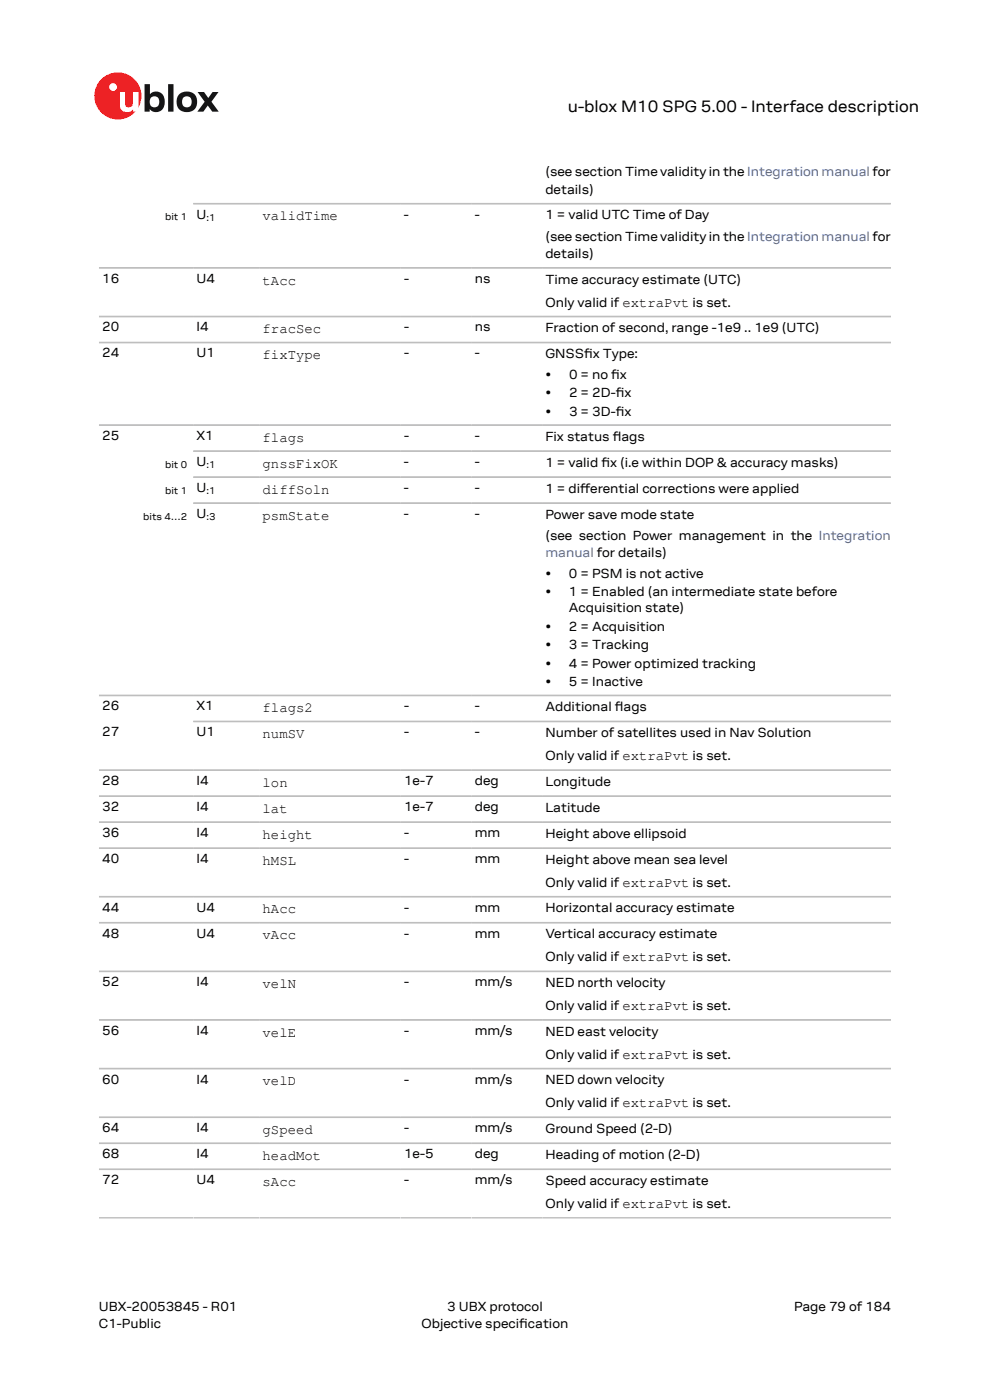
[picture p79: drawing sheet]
<svg xmlns="http://www.w3.org/2000/svg" width="210mm" height="297mm" viewBox="0 0 210 297" stroke-linecap="round" stroke-linejoin="round" font-family="sans-serif">
<defs><g id="words">
<text font-size="3.5" x="120.4" y="23.7">u-blox M10 SPG 5.00 - Interface description</text>
<g font-size="3">
<text x="55.7" y="46.8">validTime</text>
<text x="55.7" y="60.4">tAcc</text>
<text x="55.7" y="70.7">fracSec</text>
<text x="55.7" y="76.2">fixType</text>
<text x="55.7" y="93.7">flags</text>
<text x="55.7" y="99.2">gnssFixOK</text>
<text x="55.7" y="104.7">diffSoln</text>
<text x="55.7" y="110.3">psmState</text>
<text x="55.7" y="151.1">flags2</text>
<text x="55.7" y="156.6">numSV</text>
<text x="55.7" y="166.9">lon</text>
<text x="55.7" y="172.4">lat</text>
<text x="55.7" y="177.9">height</text>
<text x="55.7" y="183.5">hMSL</text>
<text x="55.7" y="193.8">hAcc</text>
<text x="55.7" y="199.3">vAcc</text>
<text x="55.7" y="209.6">velN</text>
<text x="55.7" y="219.9">velE</text>
<text x="55.7" y="230.2">velD</text>
<text x="55.7" y="240.5">gSpeed</text>
<text x="55.7" y="246.1">headMot</text>
<text x="55.7" y="251.6">sAcc</text>
</g>
<g font-size="2.8">
<text x="115.7" y="37.4">(see section Time validity in the Integration manual for</text>
<text x="115.7" y="41.1">details)</text>
<text x="41.7" y="46.4">U</text>
<text x="85.7" y="46.4">-</text>
<text x="100.7" y="46.4">-</text>
<text x="115.7" y="46.5">1 = valid UTC Time of Day</text>
<text x="115.7" y="51">(see section Time validity in the Integration manual for</text>
<text x="115.7" y="54.7">details)</text>
<text x="21.7" y="60">16</text>
<text x="41.7" y="60">U4</text>
<text x="85.7" y="60">-</text>
<text x="100.7" y="60">ns</text>
<text x="115.7" y="60.1">Time accuracy estimate (UTC)</text>
<text x="115.7" y="65">Only valid if extraPvt is set.</text>
<text x="21.7" y="70.3">20</text>
<text x="41.7" y="70.3">I4</text>
<text x="85.7" y="70.3">-</text>
<text x="100.7" y="70.3">ns</text>
<text x="115.7" y="70.5">Fraction of second, range -1e9 .. 1e9 (UTC)</text>
<text x="21.7" y="75.8">24</text>
<text x="41.7" y="75.8">U1</text>
<text x="85.7" y="75.8">-</text>
<text x="100.7" y="75.8">-</text>
<text x="115.7" y="76">GNSSfx Type:</text>
<text x="123.9" y="76">i</text>
<text x="115.7" y="80.4">•</text>
<text x="120.7" y="80.4">0 = no f</text>
<text x="129.7" y="80.4">ix</text>
<text x="115.7" y="84.3">•</text>
<text x="115.7" y="88.2">•</text>
<text x="120.7" y="84.3">2 = 2D-fx</text>
<text x="120.7" y="88.2">3 = 3D-fx</text>
<text x="130.6" y="84.3">i</text>
<text x="130.6" y="88.2">i</text>
<text x="21.7" y="93.3">25</text>
<text x="41.7" y="93.3">X1</text>
<text x="85.7" y="93.3">-</text>
<text x="100.7" y="93.3">-</text>
<text x="115.7" y="93.5">Fix status fags</text>
<text x="130" y="93.5">l</text>
<text x="41.7" y="98.9">U</text>
<text x="85.7" y="98.9">-</text>
<text x="100.7" y="98.9">-</text>
<text x="115.7" y="99">1 = valid fx (i.e within DOP &amp; accuracy masks)</text>
<text x="127.6" y="99">i</text>
<text x="41.7" y="104.4">U</text>
<text x="85.7" y="104.4">-</text>
<text x="100.7" y="104.4">-</text>
<text x="115.7" y="104.5">1 = diferential corrections were applied</text>
<text x="123.1" y="104.5">f</text>
<text x="41.7" y="109.9">U</text>
<text x="85.7" y="109.9">-</text>
<text x="100.7" y="109.9">-</text>
<text x="115.7" y="110">Power save mode state</text>
<text x="115.7" y="114.5">(see section Power management in the Integration</text>
<text x="115.7" y="122.6">•</text>
<text x="120.7" y="122.6">0 = PSM is not active</text>
<text x="115.7" y="126.5">•</text>
<text x="120.7" y="126.5">1 = Enabled (an intermediate state before</text>
<text x="120.7" y="129.9">Acquisition state)</text>
<text x="115.7" y="133.8">•</text>
<text x="115.7" y="137.7">•</text>
<text x="120.7" y="133.8">2 = Acquisition</text>
<text x="120.7" y="137.7">3 = Tracking</text>
<text x="115.7" y="141.6">•</text>
<text x="120.7" y="141.6">4 = Power optimized tracking</text>
<text x="115.7" y="145.6">•</text>
<text x="120.7" y="145.6">5 = Inactive</text>
<text x="21.7" y="150.7">26</text>
<text x="41.7" y="150.7">X1</text>
<text x="85.7" y="150.7">-</text>
<text x="100.7" y="150.7">-</text>
<text x="115.7" y="150.8">Additional fags</text>
<text x="130.4" y="150.8">l</text>
<text x="21.7" y="156">27</text>
<text x="41.7" y="156.2">U1</text>
<text x="85.7" y="156.2">-</text>
<text x="100.7" y="156.2">-</text>
<text x="115.7" y="156.4">Number of satellites used in Nav Solution</text>
<text x="115.7" y="161.2">Only valid if extraPvt is set.</text>
<text x="21.7" y="166.5">28</text>
<text x="41.7" y="166.5">I4</text>
<text x="85.7" y="166.5">1e-7</text>
<text x="100.7" y="166.5">deg</text>
<text x="115.7" y="166.7">Longitude</text>
<text x="21.7" y="172.1">32</text>
<text x="41.7" y="172.1">I4</text>
<text x="85.7" y="172.1">1e-7</text>
<text x="100.7" y="172.1">deg</text>
<text x="115.7" y="172.2">Latitude</text>
<text x="21.7" y="177.6">36</text>
<text x="41.7" y="177.6">I4</text>
<text x="85.7" y="177.6">-</text>
<text x="100.7" y="177.6">mm</text>
<text x="115.7" y="177.7">Height above ellipsoid</text>
<text x="21.7" y="183.1">40</text>
<text x="41.7" y="183.1">I4</text>
<text x="85.7" y="183.1">-</text>
<text x="100.7" y="183.1">mm</text>
<text x="115.7" y="183.2">Height above mean sea level</text>
<text x="115.7" y="188.1">Only valid if extraPvt is set.</text>
<text x="21.7" y="193.4">44</text>
<text x="41.7" y="193.4">U4</text>
<text x="85.7" y="193.4">-</text>
<text x="100.7" y="193.4">mm</text>
<text x="115.7" y="193.5">Horizontal accuracy estimate</text>
<text x="21.7" y="198.9">48</text>
<text x="41.7" y="198.9">U4</text>
<text x="85.7" y="198.9">-</text>
<text x="100.7" y="198.9">mm</text>
<text x="115.7" y="199.1">Vertical accuracy estimate</text>
<text x="115.7" y="203.9">Only valid if extraPvt is set.</text>
<text x="21.7" y="209.2">52</text>
<text x="41.7" y="209.2">I4</text>
<text x="85.7" y="209.2">-</text>
<text x="100.7" y="209.2">mm/s</text>
<text x="115.7" y="209.4">NED north velocity</text>
<text x="115.7" y="214.3">Only valid if extraPvt is set.</text>
<text x="21.7" y="219.6">56</text>
<text x="41.7" y="219.6">I4</text>
<text x="85.7" y="219.6">-</text>
<text x="100.7" y="219.6">mm/s</text>
<text x="115.7" y="219.7">NED east velocity</text>
<text x="115.7" y="224.6">Only valid if extraPvt is set.</text>
<text x="21.7" y="229.9">60</text>
<text x="41.7" y="229.9">I4</text>
<text x="85.7" y="229.9">-</text>
<text x="100.7" y="229.9">mm/s</text>
<text x="115.7" y="230">NED down velocity</text>
<text x="115.7" y="234.9">Only valid if extraPvt is set.</text>
<text x="21.7" y="240.2">64</text>
<text x="21.7" y="245.7">68</text>
<text x="41.7" y="240.2">I4</text>
<text x="41.7" y="245.7">I4</text>
<text x="85.7" y="240.2">-</text>
<text x="85.7" y="245.7">1e-5</text>
<text x="100.7" y="240.2">mm/s</text>
<text x="100.7" y="245.7">deg</text>
<text x="115.7" y="240.3">Ground Speed (2-D)</text>
<text x="115.7" y="245.8">Heading of motion (2-D)</text>
<text x="21.7" y="251.2">72</text>
<text x="41.7" y="251.2">U4</text>
<text x="85.7" y="251.2">-</text>
<text x="100.7" y="251.2">mm/s</text>
<text x="115.7" y="251.4">Speed accuracy estimate</text>
<text x="115.7" y="256.2">Only valid if extraPvt is set.</text>
<text x="21" y="278">UBX-20053845 - R01</text>
<text x="21" y="281.8">C1-Public</text>
<text x="89.4" y="281.8">Objective specifcation</text>
<text x="94.9" y="278">3 UBX protocol</text>
<text x="110.1" y="281.8">i</text>
<text x="168.4" y="278">Page 79 of 184</text>
</g>
<text font-size="2.8" fill="#4664b4" x="115.7" y="118.2">manual for details)</text>
<g font-size="2.1">
<text x="35" y="46.7">bit 1</text>
<text x="43.8" y="46.9">:1</text>
<text x="35" y="99.4">bit 0</text>
<text x="43.8" y="99.4">:1</text>
<text x="35" y="104.7">bit 1</text>
<text x="43.8" y="104.9">:1</text>
<text x="30.4" y="110.2">bits 4…2</text>
<text x="43.8" y="110.4">:3</text>
</g>
</g></defs>
<circle cx="25" cy="20.4" r="5" fill="#ed2023"/>
<circle cx="24" cy="18.5" r=".83" fill="#fff"/>
<g fill="#151516">
<path d="M35.7 17.9h1.1v5.8h-1.1z"/>
<path d="M41.9 19.5h1.4l.9 1.3 .9-1.3h1.3l-1.6 2.1 1.6 2.1h-1.4l-.9-1.3-1 1.3h-1.2l1.5-2.1z"/>
<path d="M32 20.7a1.17 1.17 0 0 0-.1 1.5 1.17 1.17 0 0 0 1.4 .4 1.16 1.16 0 0 0 .4-1.6 1.16 1.16 0 0 0-1.7-.3zM30.7 17.9h1.1v2.1a1.82 1.82 0 0 1 2.2-.4 1.82 1.82 0 0 1 .9 2 1.83 1.83 0 0 1-1 2 1.83 1.83 0 0 1-2.1-.5v.6h-1.1z"/>
<path d="M38.9 20.7a1.18 1.18 0 0 0-.2 1.5 1.18 1.18 0 0 0 1.5 .4 1.18 1.18 0 0 0 .4-1.5 1.18 1.18 0 0 0-1.5-.5zM37.4 21.6a2.25 2.25 0 0 1 4.5 0 2.25 2.25 0 0 1-4.5 0z"/>
</g>
<path d="M25.4 19.5h1.1v2.5a.84 .84 0 0 0 1 .8 .84 .84 0 0 0 .7-1v-2.3h1.1v4.2h-1.1v-.5a1.59 1.59 0 0 1-1.8 .5 1.59 1.59 0 0 1-1-1.5z" fill="#fff"/>
<g fill="none" stroke="#bebebe" stroke-width=".35">
<path d="M21 56.8h168M41 43.2h148M21 67.2h168M21 72.7h168M21 90.2h168M41 95.7h148M41 101.2h148M41 106.7h148M21 147.5h168M41 153.1h148M21 163.4h168M21 168.9h168"/>
<path d="M21 174.4h168M21 179.9h168M21 190.2h168M21 195.8h168M21 206.1h168M21 216.4h168M21 226.7h168M21 237h168M21 242.5h168M21 248h168M21 258.4h168"/>
</g>
<use href="#words"/>
</svg>
